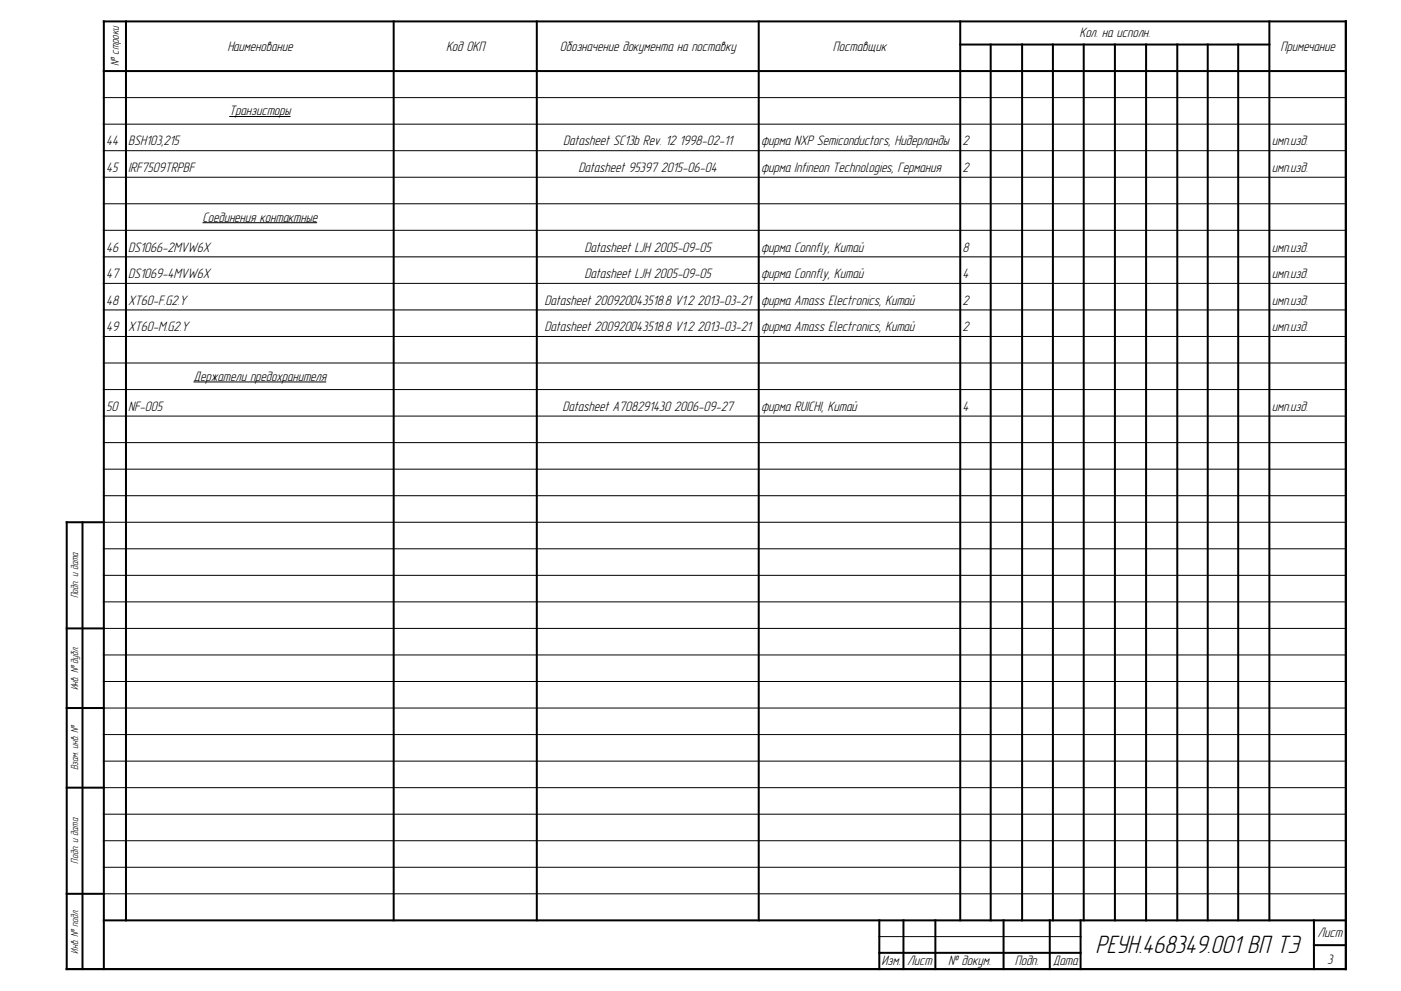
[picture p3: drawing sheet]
<svg xmlns="http://www.w3.org/2000/svg" width="420mm" height="297mm" viewBox="0 0 420 297" stroke-linecap="round" stroke-linejoin="round" font-family="sans-serif">
<defs><g id="words">
<text font-size="7.8" x="328.4" y="285.6">РЕУН.468349.001 ВП ТЭ</text>
<g font-size="4.2">
<text x="323.6" y="11.2">Кол. на исполн.</text>
<text x="68.2" y="15.2">Наименование</text>
<text x="133.7" y="15.2">Код ОКП</text>
<text x="167.8" y="15.2">Обозначение документа на поставку</text>
<text x="249.7" y="15.2">Поставщик</text>
<text x="383.9" y="15.2">Примечание</text>
<text x="68.7" y="34.6">Транзисторы</text>
<text x="31.8" y="43.6">44</text>
<text x="38.5" y="43.6">BSH103,215</text>
<text x="168.9" y="43.6">Datasheet SC13b Rev. 12 1998-02-11</text>
<text x="228.1" y="43.6">фирма NXP Semiconductors, Нидерланды</text>
<text x="288.6" y="43.6">2</text>
<text x="381.2" y="43.6">имп.изд.</text>
<text x="31.8" y="51.6">45</text>
<text x="38.5" y="51.6">IRF7509TRPBF</text>
<text x="173.5" y="51.6">Datasheet 95397 2015-06-04</text>
<text x="228.1" y="51.6">фирма Infineon Technologies, Германия</text>
<text x="288.6" y="51.6">2</text>
<text x="381.2" y="51.6">имп.изд.</text>
<text x="60.7" y="66.4">Соединения контактные</text>
<text x="31.8" y="75.4">46</text>
<text x="38.5" y="75.4">DS1066-2MVW6X</text>
<text x="175.3" y="75.4">Datasheet LJH 2005-09-05</text>
<text x="228.1" y="75.4">фирма Connfly, Китай</text>
<text x="288.6" y="75.4">8</text>
<text x="381.2" y="75.4">имп.изд.</text>
<text x="31.8" y="83.4">47</text>
<text x="38.5" y="83.4">DS1069-4MVW6X</text>
<text x="175.3" y="83.4">Datasheet LJH 2005-09-05</text>
<text x="228.1" y="83.4">фирма Connfly, Китай</text>
<text x="288.6" y="83.4">4</text>
<text x="381.2" y="83.4">имп.изд.</text>
<text x="31.8" y="91.3">48</text>
<text x="38.5" y="91.3">XT60-F.G2.Y</text>
<text x="163.3" y="91.3">Datasheet 200920043518.8 V1.2 2013-03-21</text>
<text x="228.1" y="91.3">фирма Amass Electronics, Китай</text>
<text x="288.6" y="91.3">2</text>
<text x="381.2" y="91.3">имп.изд.</text>
<text x="31.8" y="99.3">49</text>
<text x="38.5" y="99.3">XT60-M.G2.Y</text>
<text x="163.3" y="99.3">Datasheet 200920043518.8 V1.2 2013-03-21</text>
<text x="228.1" y="99.3">фирма Amass Electronics, Китай</text>
<text x="288.6" y="99.3">2</text>
<text x="381.2" y="99.3">имп.изд.</text>
<text x="58" y="114.1">Держатели предохранителя</text>
<text x="31.8" y="123.2">50</text>
<text x="38.5" y="123.2">NF-005</text>
<text x="168.7" y="123.2">Datasheet A708291430 2006-09-27</text>
<text x="228.1" y="123.2">фирма RUICHI, Китай</text>
<text x="288.6" y="123.2">4</text>
<text x="381.2" y="123.2">имп.изд.</text>
<text x="395" y="280.9">Лист</text>
<text x="264.3" y="289.4">Изм.</text>
<text x="272" y="289.4">Лист</text>
<text x="284.3" y="289.4">№ докум.</text>
<text x="304.2" y="289.4">Подп.</text>
<text x="315.6" y="289.4">Дата</text>
<text x="397.9" y="288.9">3</text>
</g>
<text font-size="3.5" x="35.6" y="19.8" transform="rotate(-90 35.6 19.8)">№ строки</text>
<g font-size="3.2">
<text x="23.4" y="179.2" transform="rotate(-90 23.4 179.2)">Подп. и дата</text>
<text x="23.4" y="206.9" transform="rotate(-90 23.4 206.9)">Инв. № дубл.</text>
<text x="23.4" y="230.8" transform="rotate(-90 23.4 230.8)">Взам. инв. №</text>
<text x="23.4" y="258.8" transform="rotate(-90 23.4 258.8)">Подп. и дата</text>
<text x="23.4" y="285.8" transform="rotate(-90 23.4 285.8)">Инв. № подл.</text>
</g>
</g></defs>
<g fill="none" stroke="#000" stroke-width=".6">
<path d="M30.8 6.4h373M31.1 6.1v284.6M37.8 6.1v270M118 6.1v270M160.9 6.1v270M227.5 6.1v270M287.6 13.3h93.2M287.9 6.1v270M297 13v263.1M306.4 13v263.1M315.6 13v263.1M324.9 13v263.1"/>
<path d="M334.2 13v263.1M343.6 13v263.1M352.9 13v263.1M362.1 13v263.1M371.2 13v263.1M380.5 6.1v270M403.5 6.1v284.6M30.8 21.3h373M19.7 156.5h11.7M20 156.2v134.5M24.7 156.2v134.5M19.7 188.3h11.7"/>
<path d="M19.7 212.2h11.7M19.7 236.1h11.7M19.7 267.9h11.7M30.8 275.8h373M263.6 275.5v15.2M270.8 275.5v15.2M280.4 275.5v15.2M300.9 275.5v15.2M314.7 275.5v15.2M323.9 275.5v15.2M393.9 275.5v15.2M19.7 290.4h384.1"/>
<path d="M263.3 285.6h60.9M393.6 283.3h10.2"/>
</g>
<g fill="none" stroke="#000" stroke-width=".3">
<path d="M30.8 29.3h373M30.8 37.2h373M68.7 34.9h18.4M30.8 45.2h373M30.8 53.1h373M30.8 61.1h373M30.8 69h373M30.8 77h373M60.7 66.7h34.4M30.8 84.9h373M30.8 92.9h373M30.8 100.8h373"/>
<path d="M30.8 108.8h373M30.8 116.7h373M58 114.5h39.8M30.8 124.7h373M30.8 132.7h373M30.8 140.6h373M30.8 148.6h373M30.8 156.5h373M30.8 164.5h373M30.8 172.4h373M30.8 180.4h373M30.8 188.3h373"/>
<path d="M30.8 196.3h373M30.8 204.2h373M30.8 212.2h373M30.8 220.2h373M30.8 228.1h373M30.8 236.1h373M30.8 244h373M30.8 252h373M30.8 259.9h373M30.8 267.9h373M263.3 280.7h60.9"/>
</g>
<use href="#words"/>
</svg>
